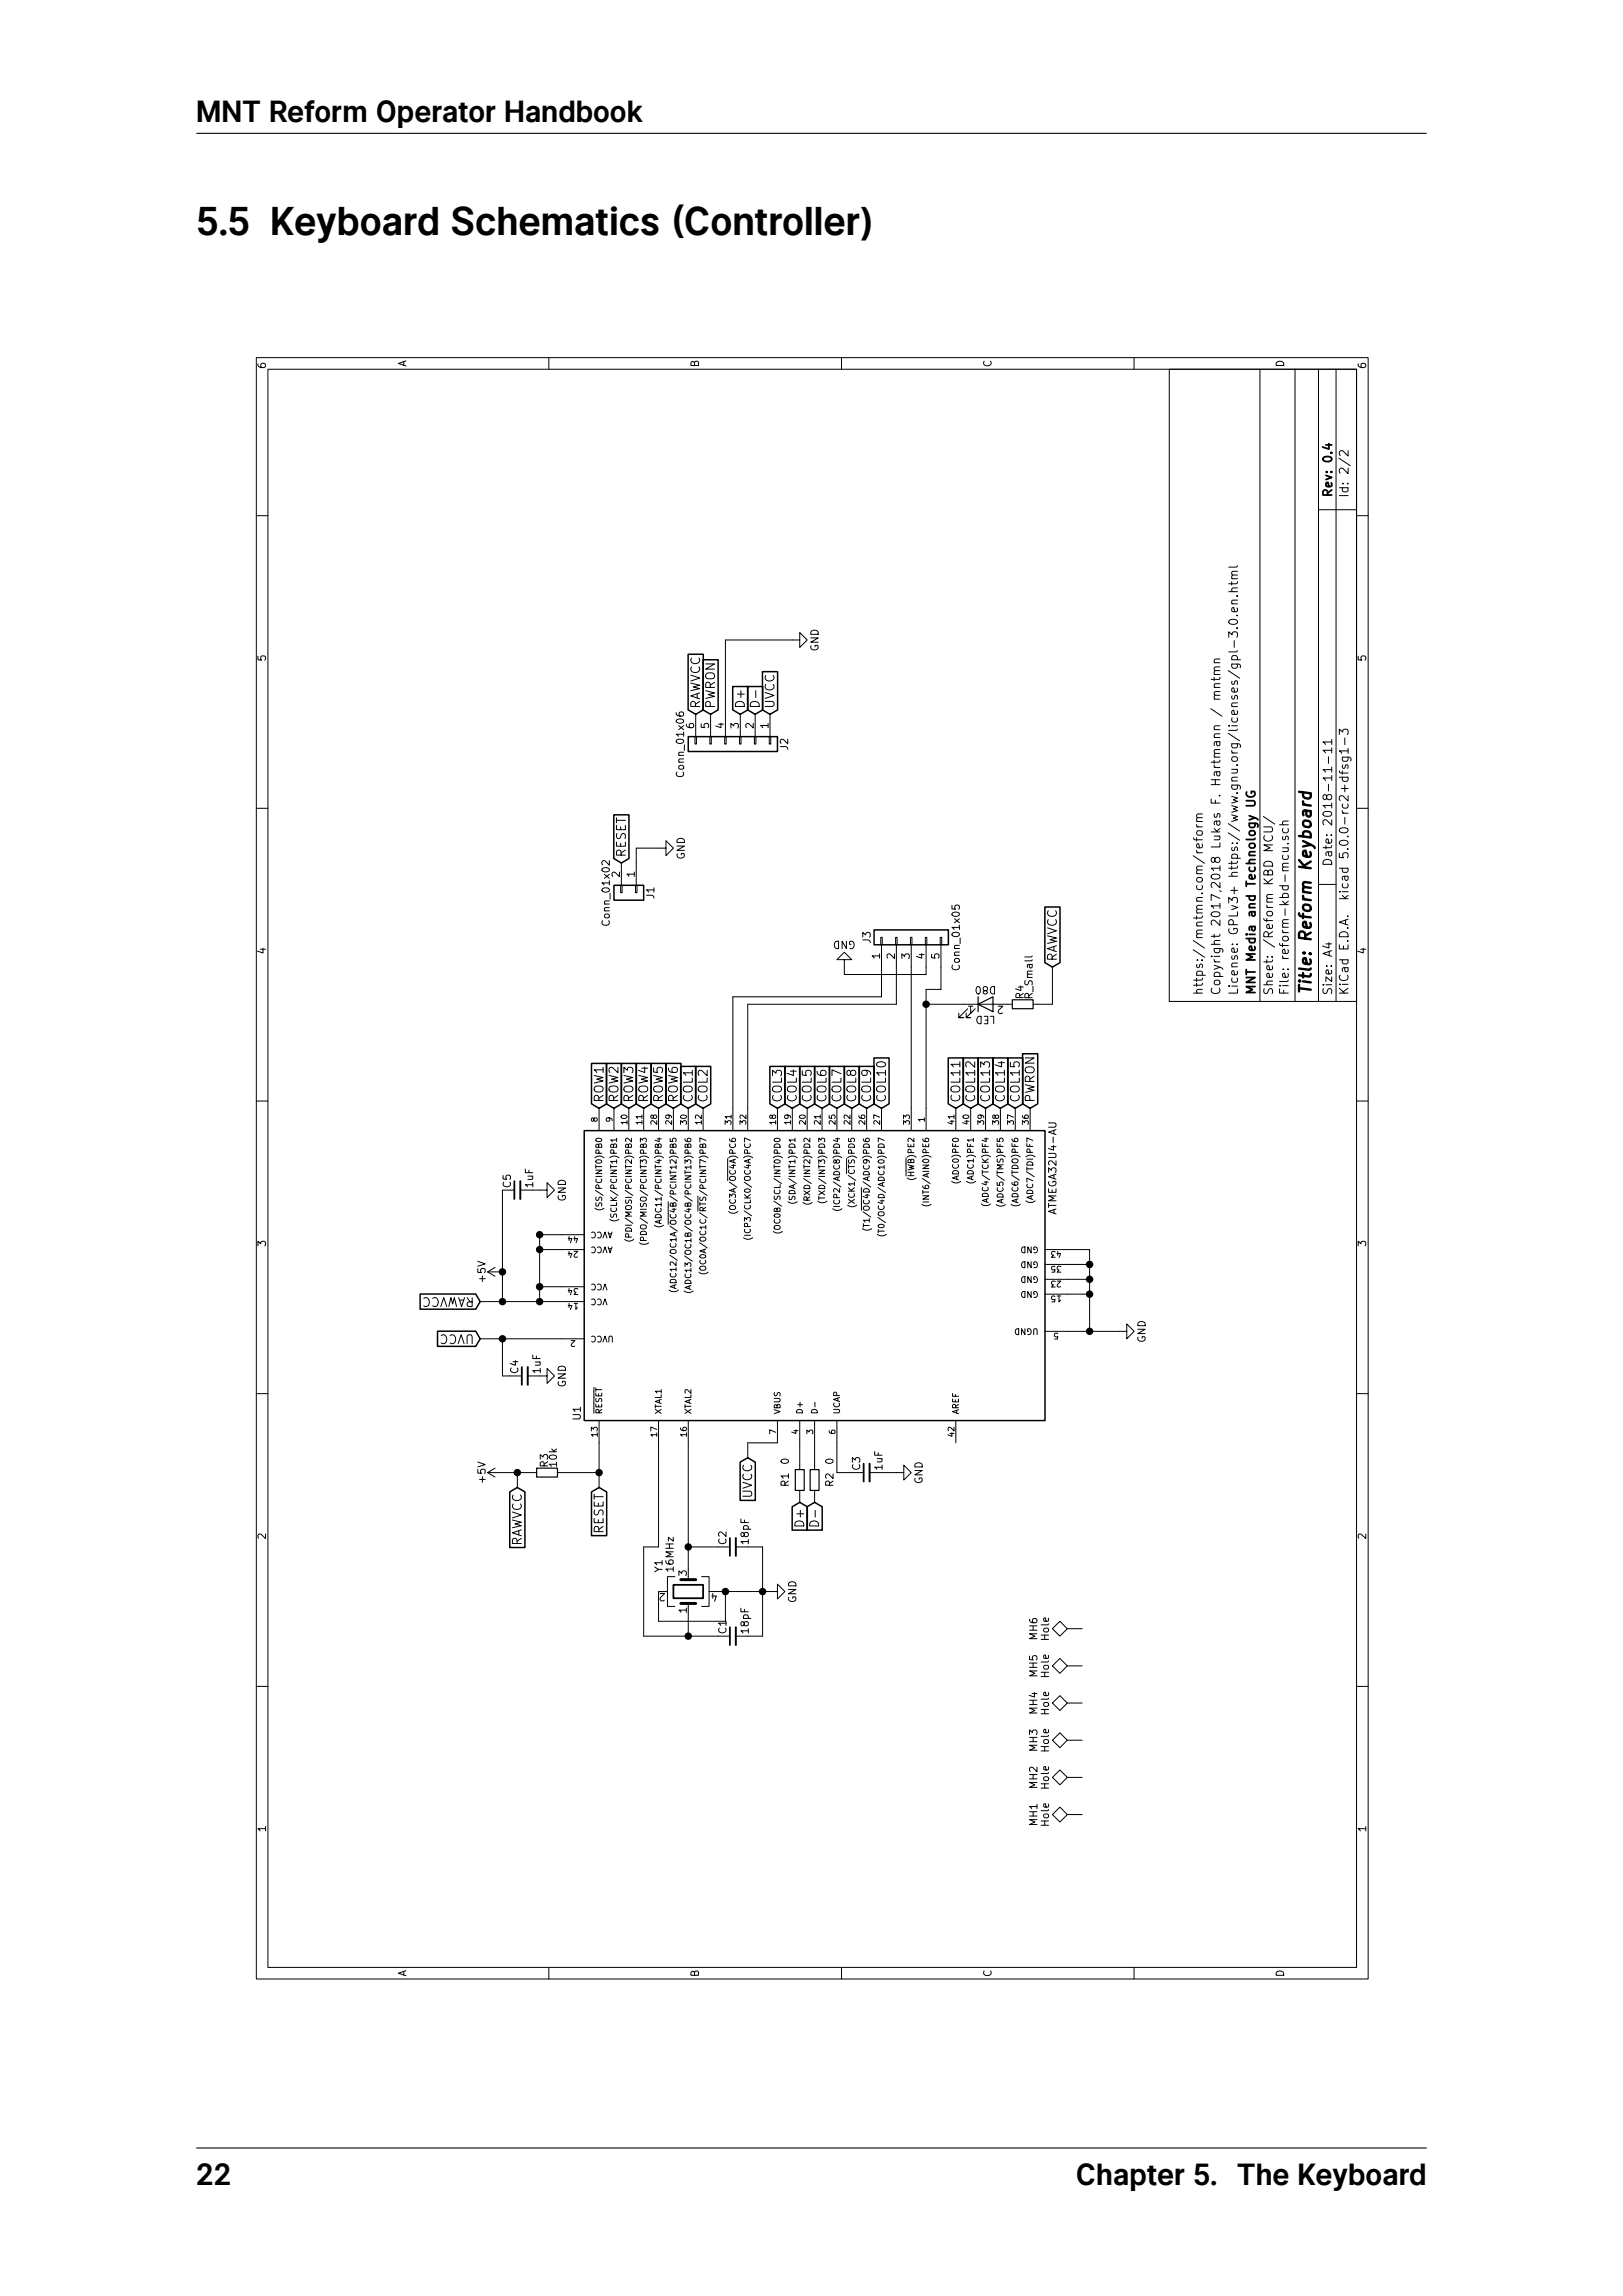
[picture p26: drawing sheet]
<svg xmlns="http://www.w3.org/2000/svg" width="210mm" height="297mm" viewBox="0 0 210 297" stroke-linecap="round" stroke-linejoin="round" font-family="sans-serif">
<defs><g id="words">
<text font-size="5.1" x="25.4" y="30.4">5.5 Keyboard Schematics (Controller)</text>
<g font-size="3.8">
<text x="25.4" y="15.7">MNT Reform Operator Handbook</text>
<text x="25.4" y="282.7">22</text>
<text x="139.2" y="282.7">Chapter 5. The Keyboard</text>
</g>
<text font-size="2.1" x="169.7" y="128.8" transform="rotate(-90 169.7 128.8)">Title: Reform Keyboard</text>
<g font-size="1.6">
<text x="172.4" y="64.4" transform="rotate(-90 172.4 64.4)">Rev: 0.4</text>
<text x="174.5" y="64.4" transform="rotate(-90 174.5 64.4)">Id: 2/2</text>
<text x="90.6" y="91.7" transform="rotate(-90 90.6 91.7)">RAWVCC</text>
<text x="92.5" y="91.7" transform="rotate(-90 92.5 91.7)">PWRON</text>
<text x="96.4" y="91.7" transform="rotate(-90 96.4 91.7)">D+</text>
<text x="100.2" y="91.7" transform="rotate(-90 100.2 91.7)">UVCC</text>
<text x="81" y="110.9" transform="rotate(-90 81 110.9)">RESET</text>
<text x="172.4" y="112.1" transform="rotate(-90 172.4 112.1)">Date: 2018-11-11</text>
<text x="136.8" y="124.4" transform="rotate(-90 136.8 124.4)">RAWVCC</text>
<text x="155.6" y="128.8" transform="rotate(-90 155.6 128.8)">https://mntmn.com/reform</text>
<text x="157.9" y="128.8" transform="rotate(-90 157.9 128.8)">Copyright 2017,2018 Lukas F. Hartmann / mntmn</text>
<text x="160.2" y="128.8" transform="rotate(-90 160.2 128.8)">License: GPLv3+ https://www.gnu.org/licenses/gpl-3.0.en.html</text>
<text x="162.4" y="128.8" transform="rotate(-90 162.4 128.8)">MNT Media and Technology UG</text>
<text x="164.7" y="128.8" transform="rotate(-90 164.7 128.8)">Sheet: /Reform KBD MCU/</text>
<text x="166.8" y="128.8" transform="rotate(-90 166.8 128.8)">File: reform-kbd-mcu.sch</text>
<text x="172.4" y="128.8" transform="rotate(-90 172.4 128.8)">Size: A4</text>
<text x="174.5" y="128.8" transform="rotate(-90 174.5 128.8)">KiCad E.D.A. kicad 5.0.0-rc2+dfsg1-3</text>
<text x="78.1" y="142.7" transform="rotate(-90 78.1 142.7)">ROW1</text>
<text x="80" y="142.7" transform="rotate(-90 80 142.7)">ROW2</text>
<text x="81.9" y="142.7" transform="rotate(-90 81.9 142.7)">ROW3</text>
<text x="83.9" y="142.7" transform="rotate(-90 83.9 142.7)">ROW4</text>
<text x="85.8" y="142.7" transform="rotate(-90 85.8 142.7)">ROW5</text>
<text x="87.7" y="142.7" transform="rotate(-90 87.7 142.7)">ROW6</text>
<text x="89.6" y="142.7" transform="rotate(-90 89.6 142.7)">COL1</text>
<text x="91.6" y="142.7" transform="rotate(-90 91.6 142.7)">COL2</text>
<text x="101.2" y="142.7" transform="rotate(-90 101.2 142.7)">COL3</text>
<text x="103.1" y="142.7" transform="rotate(-90 103.1 142.7)">COL4</text>
<text x="105" y="142.7" transform="rotate(-90 105 142.7)">COL5</text>
<text x="106.9" y="142.7" transform="rotate(-90 106.9 142.7)">COL6</text>
<text x="108.9" y="142.7" transform="rotate(-90 108.9 142.7)">COL7</text>
<text x="110.8" y="142.7" transform="rotate(-90 110.8 142.7)">COL8</text>
<text x="112.7" y="142.7" transform="rotate(-90 112.7 142.7)">COL9</text>
<text x="114.6" y="142.7" transform="rotate(-90 114.6 142.7)">COL10</text>
<text x="124.3" y="142.7" transform="rotate(-90 124.3 142.7)">COL11</text>
<text x="126.2" y="142.7" transform="rotate(-90 126.2 142.7)">COL12</text>
<text x="128.1" y="142.7" transform="rotate(-90 128.1 142.7)">COL13</text>
<text x="130" y="142.7" transform="rotate(-90 130 142.7)">COL14</text>
<text x="131.9" y="142.7" transform="rotate(-90 131.9 142.7)">COL15</text>
<text x="133.9" y="142.7" transform="rotate(-90 133.9 142.7)">PWRON</text>
<text x="61.4" y="167.8" transform="rotate(-180 61.4 167.8)">RAWVCC</text>
<text x="61.4" y="172.6" transform="rotate(-180 61.4 172.6)">UVCC</text>
<text x="97.3" y="193.8" transform="rotate(-90 97.3 193.8)">UVCC</text>
<text x="104.1" y="197.1" transform="rotate(-90 104.1 197.1)">D+</text>
<text x="67.5" y="200.3" transform="rotate(-90 67.5 200.3)">RAWVCC</text>
<text x="78.1" y="198.5" transform="rotate(-90 78.1 198.5)">RESET</text>
</g>
<g font-size="1.4">
<text x="34.4" y="47.8" transform="rotate(-90 34.4 47.8)">6</text>
<text x="52.6" y="47.5" transform="rotate(-90 52.6 47.5)">A</text>
<text x="90.4" y="47.5" transform="rotate(-90 90.4 47.5)">B</text>
<text x="128.3" y="47.5" transform="rotate(-90 128.3 47.5)">C</text>
<text x="166.1" y="47.5" transform="rotate(-90 166.1 47.5)">D</text>
<text x="176.8" y="47.8" transform="rotate(-90 176.8 47.8)">6</text>
<text x="34.4" y="85.6" transform="rotate(-90 34.4 85.6)">5</text>
<text x="176.8" y="85.6" transform="rotate(-90 176.8 85.6)">5</text>
<text x="34.4" y="123.5" transform="rotate(-90 34.4 123.5)">4</text>
<text x="176.8" y="123.5" transform="rotate(-90 176.8 123.5)">4</text>
<text x="34.4" y="161.4" transform="rotate(-90 34.4 161.4)">3</text>
<text x="176.8" y="161.4" transform="rotate(-90 176.8 161.4)">3</text>
<text x="34.4" y="199.2" transform="rotate(-90 34.4 199.2)">2</text>
<text x="176.8" y="199.2" transform="rotate(-90 176.8 199.2)">2</text>
<text x="34.4" y="237.1" transform="rotate(-90 34.4 237.1)">1</text>
<text x="176.8" y="237.1" transform="rotate(-90 176.8 237.1)">1</text>
<text x="52.6" y="255.7" transform="rotate(-90 52.6 255.7)">A</text>
<text x="90.4" y="255.7" transform="rotate(-90 90.4 255.7)">B</text>
<text x="128.3" y="255.7" transform="rotate(-90 128.3 255.7)">C</text>
<text x="166.1" y="255.7" transform="rotate(-90 166.1 255.7)">D</text>
</g>
<g font-size="1.3">
<text x="105.9" y="84.3" transform="rotate(-90 105.9 84.3)">GND</text>
<text x="89.8" y="94.2" transform="rotate(-90 89.8 94.2)">6</text>
<text x="91.7" y="94.2" transform="rotate(-90 91.7 94.2)">5</text>
<text x="93.7" y="94.2" transform="rotate(-90 93.7 94.2)">4</text>
<text x="95.6" y="94.2" transform="rotate(-90 95.6 94.2)">3</text>
<text x="97.5" y="94.2" transform="rotate(-90 97.5 94.2)">2</text>
<text x="99.4" y="94.2" transform="rotate(-90 99.4 94.2)">1</text>
<text x="88.5" y="100.2" transform="rotate(-90 88.5 100.2)">Conn_01x06</text>
<text x="102" y="97" transform="rotate(-90 102 97)">J2</text>
<text x="80.2" y="113.4" transform="rotate(-90 80.2 113.4)">2</text>
<text x="82.1" y="113.4" transform="rotate(-90 82.1 113.4)">1</text>
<text x="88.6" y="111.2" transform="rotate(-90 88.6 111.2)">GND</text>
<text x="78.9" y="119.4" transform="rotate(-90 78.9 119.4)">Conn_01x02</text>
<text x="84.7" y="116.2" transform="rotate(-90 84.7 116.2)">J1</text>
<text x="110.7" y="121.7" transform="rotate(-180 110.7 121.7)">GND</text>
<text x="112.7" y="122" transform="rotate(-90 112.7 122)">J3</text>
<text x="113.9" y="124" transform="rotate(-90 113.9 124)">1</text>
<text x="115.8" y="124" transform="rotate(-90 115.8 124)">2</text>
<text x="117.7" y="124" transform="rotate(-90 117.7 124)">3</text>
<text x="119.6" y="124" transform="rotate(-90 119.6 124)">4</text>
<text x="121.6" y="124" transform="rotate(-90 121.6 124)">5</text>
<text x="124.2" y="125.2" transform="rotate(-90 124.2 125.2)">Conn_01x05</text>
<text x="126" y="130.1" transform="rotate(-180 126 130.1)">1</text>
<text x="128.8" y="127.6" transform="rotate(-180 128.8 127.6)">D80</text>
<text x="128.8" y="131.4" transform="rotate(-180 128.8 131.4)">LED</text>
<text x="129.8" y="130.1" transform="rotate(-180 129.8 130.1)">2</text>
<text x="132.5" y="129.2" transform="rotate(-90 132.5 129.2)">R4</text>
<text x="133.6" y="129" transform="rotate(-90 133.6 129)">R_Small</text>
<text x="66.1" y="153.6" transform="rotate(-90 66.1 153.6)">C5</text>
<text x="69" y="153.6" transform="rotate(-90 69 153.6)">1uF</text>
<text x="73.2" y="155.4" transform="rotate(-90 73.2 155.4)">GND</text>
<text x="136.7" y="156.8" transform="rotate(-90 136.7 156.8)">ATMEGA32U4-AU</text>
<text x="62.8" y="165.7" transform="rotate(-90 62.8 165.7)">+5V</text>
<text x="148.2" y="173.7" transform="rotate(-90 148.2 173.7)">GND</text>
<text x="67.1" y="177.6" transform="rotate(-90 67.1 177.6)">C4</text>
<text x="70" y="177.6" transform="rotate(-90 70 177.6)">1uF</text>
<text x="73.2" y="179.5" transform="rotate(-90 73.2 179.5)">GND</text>
<text x="75.2" y="183.6" transform="rotate(-90 75.2 183.6)">U1</text>
<text x="62.8" y="191.7" transform="rotate(-90 62.8 191.7)">+5V</text>
<text x="70.9" y="189.8" transform="rotate(-90 70.9 189.8)">R3</text>
<text x="72.1" y="189.7" transform="rotate(-90 72.1 189.7)">10k</text>
<text x="102.1" y="189.4" transform="rotate(-90 102.1 189.4)">0</text>
<text x="107.8" y="189.4" transform="rotate(-90 107.8 189.4)">0</text>
<text x="111.3" y="190.1" transform="rotate(-90 111.3 190.1)">C3</text>
<text x="114.2" y="190.1" transform="rotate(-90 114.2 190.1)">1uF</text>
<text x="119.4" y="192" transform="rotate(-90 119.4 192)">GND</text>
<text x="102.1" y="192.3" transform="rotate(-90 102.1 192.3)">R1</text>
<text x="107.8" y="192.3" transform="rotate(-90 107.8 192.3)">R2</text>
<text x="85.7" y="203.4" transform="rotate(-90 85.7 203.4)">Y1</text>
<text x="87.2" y="203.2" transform="rotate(-90 87.2 203.2)">16MHz</text>
<text x="88.9" y="203.8" transform="rotate(-90 88.9 203.8)">3</text>
<text x="94" y="199.8" transform="rotate(-90 94 199.8)">C2</text>
<text x="96.9" y="199.7" transform="rotate(-90 96.9 199.7)">18pF</text>
<text x="86.1" y="206.1" transform="rotate(-180 86.1 206.1)">2</text>
<text x="88.9" y="208.6" transform="rotate(-90 88.9 208.6)">1</text>
<text x="92.8" y="206.1" transform="rotate(-180 92.8 206.1)">4</text>
<text x="103" y="207.4" transform="rotate(-90 103 207.4)">GND</text>
<text x="94" y="211.3" transform="rotate(-90 94 211.3)">C1</text>
<text x="96.9" y="211.2" transform="rotate(-90 96.9 211.2)">18pF</text>
<text x="134.2" y="212.1" transform="rotate(-90 134.2 212.1)">MH6</text>
<text x="135.7" y="212.1" transform="rotate(-90 135.7 212.1)">Hole</text>
<text x="134.2" y="221.7" transform="rotate(-90 134.2 221.7)">MH4</text>
<text x="134.2" y="216.9" transform="rotate(-90 134.2 216.9)">MH5</text>
<text x="135.7" y="221.7" transform="rotate(-90 135.7 221.7)">Hole</text>
<text x="135.7" y="216.9" transform="rotate(-90 135.7 216.9)">Hole</text>
<text x="134.2" y="226.5" transform="rotate(-90 134.2 226.5)">MH3</text>
<text x="135.7" y="226.5" transform="rotate(-90 135.7 226.5)">Hole</text>
<text x="134.2" y="231.3" transform="rotate(-90 134.2 231.3)">MH2</text>
<text x="135.7" y="231.4" transform="rotate(-90 135.7 231.4)">Hole</text>
<text x="134.2" y="236.1" transform="rotate(-90 134.2 236.1)">MH1</text>
<text x="135.7" y="236.2" transform="rotate(-90 135.7 236.2)">Hole</text>
</g>
<g font-size="1.1">
<text x="77.3" y="145.1" transform="rotate(-90 77.3 145.1)">8</text>
<text x="79.2" y="145.1" transform="rotate(-90 79.2 145.1)">9</text>
<text x="81.2" y="145.4" transform="rotate(-90 81.2 145.4)">10</text>
<text x="83.1" y="145.4" transform="rotate(-90 83.1 145.4)">11</text>
<text x="85" y="145.4" transform="rotate(-90 85 145.4)">28</text>
<text x="86.9" y="145.4" transform="rotate(-90 86.9 145.4)">29</text>
<text x="88.9" y="145.4" transform="rotate(-90 88.9 145.4)">30</text>
<text x="90.8" y="145.4" transform="rotate(-90 90.8 145.4)">12</text>
<text x="94.6" y="145.4" transform="rotate(-90 94.6 145.4)">31</text>
<text x="96.6" y="145.4" transform="rotate(-90 96.6 145.4)">32</text>
<text x="100.4" y="145.4" transform="rotate(-90 100.4 145.4)">18</text>
<text x="102.3" y="145.4" transform="rotate(-90 102.3 145.4)">19</text>
<text x="104.2" y="145.4" transform="rotate(-90 104.2 145.4)">20</text>
<text x="106.2" y="145.4" transform="rotate(-90 106.2 145.4)">21</text>
<text x="108.1" y="145.4" transform="rotate(-90 108.1 145.4)">25</text>
<text x="110" y="145.4" transform="rotate(-90 110 145.4)">22</text>
<text x="111.9" y="145.4" transform="rotate(-90 111.9 145.4)">26</text>
<text x="113.9" y="145.4" transform="rotate(-90 113.9 145.4)">27</text>
<text x="117.7" y="145.4" transform="rotate(-90 117.7 145.4)">33</text>
<text x="119.6" y="145.1" transform="rotate(-90 119.6 145.1)">1</text>
<text x="123.5" y="145.4" transform="rotate(-90 123.5 145.4)">41</text>
<text x="125.4" y="145.4" transform="rotate(-90 125.4 145.4)">40</text>
<text x="127.3" y="145.4" transform="rotate(-90 127.3 145.4)">39</text>
<text x="129.3" y="145.4" transform="rotate(-90 129.3 145.4)">38</text>
<text x="131.2" y="145.4" transform="rotate(-90 131.2 145.4)">37</text>
<text x="133.1" y="145.4" transform="rotate(-90 133.1 145.4)">36</text>
<text x="77.9" y="155.4" transform="rotate(-90 77.9 155.4)">(SS/PCINT0)PB0</text>
<text x="102.9" y="154.7" transform="rotate(-90 102.9 154.7)">(SDA/INT1)PD1</text>
<text x="104.8" y="154.7" transform="rotate(-90 104.8 154.7)">(RXD/INT2)PD2</text>
<text x="106.7" y="154.6" transform="rotate(-90 106.7 154.6)">(TXD/INT3)PD3</text>
<text x="108.7" y="155.4" transform="rotate(-90 108.7 155.4)">(ICP2/ADC8)PD4</text>
<text x="110.6" y="155.1" transform="rotate(-90 110.6 155.1)">(XCK1/CTS)PD5</text>
<text x="118.3" y="152.3" transform="rotate(-90 118.3 152.3)">(HWB)PE2</text>
<text x="120.2" y="154.8" transform="rotate(-90 120.2 154.8)">(INT6/AIN0)PE6</text>
<text x="124.1" y="152.6" transform="rotate(-90 124.1 152.6)">(ADC0)PF0</text>
<text x="126" y="152.6" transform="rotate(-90 126 152.6)">(ADC1)PF1</text>
<text x="127.9" y="155.1" transform="rotate(-90 127.9 155.1)">(ADC4/TCK)PF4</text>
<text x="129.8" y="155.2" transform="rotate(-90 129.8 155.2)">(ADC5/TMS)PF5</text>
<text x="131.8" y="155.2" transform="rotate(-90 131.8 155.2)">(ADC6/TDO)PF6</text>
<text x="133.7" y="154.6" transform="rotate(-90 133.7 154.6)">(ADC7/TDI)PF7</text>
<text x="74.7" y="161.8" transform="rotate(-180 74.7 161.8)">24</text>
<text x="74.7" y="159.9" transform="rotate(-180 74.7 159.9)">44</text>
<text x="79.4" y="161.3" transform="rotate(-180 79.4 161.3)">AVCC</text>
<text x="79.4" y="159.3" transform="rotate(-180 79.4 159.3)">AVCC</text>
<text x="79.8" y="156.9" transform="rotate(-90 79.8 156.9)">(SCLK/PCINT1)PB1</text>
<text x="81.7" y="158.8" transform="rotate(-90 81.7 158.8)">(PDI/MOSI/PCINT2)PB2</text>
<text x="83.7" y="159.3" transform="rotate(-90 83.7 159.3)">(PDO/MISO/PCINT3)PB3</text>
<text x="85.6" y="157.4" transform="rotate(-90 85.6 157.4)">(ADC11/PCINT4)PB4</text>
<text x="95.2" y="156.1" transform="rotate(-90 95.2 156.1)">(OC3A/OC4A)PC6</text>
<text x="97.1" y="158.6" transform="rotate(-90 97.1 158.6)">(ICP3/CLK0/OC4A)PC7</text>
<text x="101" y="157.9" transform="rotate(-90 101 157.9)">(OC0B/SCL/INT0)PD0</text>
<text x="112.5" y="157.6" transform="rotate(-90 112.5 157.6)">(T1/OC4D/ADC9)PD6</text>
<text x="114.4" y="158.2" transform="rotate(-90 114.4 158.2)">(T0/OC4D/ADC10)PD7</text>
<text x="134.4" y="161.3" transform="rotate(-180 134.4 161.3)">GND</text>
<text x="137.3" y="161.8" transform="rotate(-180 137.3 161.8)">43</text>
<text x="74.7" y="166.6" transform="rotate(-180 74.7 166.6)">34</text>
<text x="78.6" y="168" transform="rotate(-180 78.6 168)">VCC</text>
<text x="78.6" y="166.1" transform="rotate(-180 78.6 166.1)">VCC</text>
<text x="87.5" y="164.6" transform="rotate(-90 87.5 164.6)">(ADC12/OC1A/OC4B/PCINT12)PB5</text>
<text x="89.4" y="164.6" transform="rotate(-90 89.4 164.6)">(ADC13/OC1B/OC4B/PCINT13)PB6</text>
<text x="91.4" y="162.6" transform="rotate(-90 91.4 162.6)">(OC0A/OC1C/RTS/PCINT7)PB7</text>
<text x="134.4" y="165.1" transform="rotate(-180 134.4 165.1)">GND</text>
<text x="134.4" y="167" transform="rotate(-180 134.4 167)">GND</text>
<text x="134.4" y="163.2" transform="rotate(-180 134.4 163.2)">GND</text>
<text x="137.3" y="165.7" transform="rotate(-180 137.3 165.7)">23</text>
<text x="137.3" y="167.6" transform="rotate(-180 137.3 167.6)">15</text>
<text x="137.3" y="163.8" transform="rotate(-180 137.3 163.8)">35</text>
<text x="74.4" y="173.4" transform="rotate(-180 74.4 173.4)">2</text>
<text x="74.7" y="168.6" transform="rotate(-180 74.7 168.6)">14</text>
<text x="79.4" y="172.8" transform="rotate(-180 79.4 172.8)">UVCC</text>
<text x="134.4" y="171.8" transform="rotate(-180 134.4 171.8)">UGND</text>
<text x="136.9" y="172.4" transform="rotate(-180 136.9 172.4)">5</text>
<text x="77.3" y="185.8" transform="rotate(-90 77.3 185.8)">13</text>
<text x="77.9" y="183" transform="rotate(-90 77.9 183)">RESET</text>
<text x="85" y="185.8" transform="rotate(-90 85 185.8)">17</text>
<text x="85.6" y="183" transform="rotate(-90 85.6 183)">XTAL1</text>
<text x="88.9" y="185.8" transform="rotate(-90 88.9 185.8)">16</text>
<text x="89.4" y="183" transform="rotate(-90 89.4 183)">XTAL2</text>
<text x="100.4" y="185.5" transform="rotate(-90 100.4 185.5)">7</text>
<text x="101" y="183" transform="rotate(-90 101 183)">VBUS</text>
<text x="103.3" y="185.5" transform="rotate(-90 103.3 185.5)">4</text>
<text x="103.9" y="183" transform="rotate(-90 103.9 183)">D+</text>
<text x="105.2" y="185.5" transform="rotate(-90 105.2 185.5)">3</text>
<text x="108.1" y="185.5" transform="rotate(-90 108.1 185.5)">6</text>
<text x="108.7" y="183" transform="rotate(-90 108.7 183)">UCAP</text>
<text x="123.5" y="185.8" transform="rotate(-90 123.5 185.8)">42</text>
<text x="124.1" y="183" transform="rotate(-90 124.1 183)">AREF</text>
</g>
</g></defs>
<path d="M25.4 17.2h159.2M25.4 277.9h159.2" fill="none" stroke="#000" stroke-width=".14"/>
<g fill="none" stroke="#000" stroke-width=".13">
<path d="M33.2 46.3h143.8v209.7h-143.8zM34.7 47.8h140.8v206.7h-140.8zM71 46.3v1.5M108.9 46.3v1.5M146.7 46.3v1.5M151.3 47.8h24.2v81.7h-24.2zM163 47.8v81.7M167.6 47.8v81.7M170.6 47.8v81.7M172.9 47.8v81.7M173.2 59.3l1.5 .9M174.4 58.3v.7l-.6-.7a.3 .3 0 0 0-.5 .2v.3l.1 .1"/>
<path d="M33.2 66.7h1.5M159 76.5h1.1M159.4 78.1h.7M159.4 75.2v.5M159.4 74.9h.7M160 79.6h.1M160 77.1h.1M160.1 78.7v.3l-.1 .1h-.6v-.4l.2-.1 .2 .5M160.1 77.6l-.7 .1v.3l.1 .1M160.1 76.1h-.6a.28 .28 0 0 0 0 .4M160.1 75.2l-.1 .3h-1M160.1 74.4h-.6a.28 .28 0 0 0 0 .5"/>
<path d="M160.1 73.9l-.7 .1v.2l.1 .2M160.1 73.2l-.1 .2h-1M170.6 65.9h4.9M175.5 66.7h1.5M87.5 92.2l.1 .3a.66 .66 0 0 0 .9 0l-.1-.4h-.4l-.1 .4 .2 .1M89.9 95.3h.2v.9h-.2zM90 92.4v2.9M91.8 95.3h.2v.9h-.2zM91.9 92.4v2.9M93.8 95.3h.2v.9h-.2zM95.7 95.3h.2v.9h-.2zM95.8 92.4v2.9"/>
<path d="M97.1 90.9a.66 .66 0 0 1 1.1 .2v.3h-1.1zM97.6 95.3h.2v.9h-.2zM97.7 92.4v2.9M97.8 89.3v.9M99.5 95.3h.2v.9h-.2zM99.6 92.4v2.9M103.5 82.8v.9l.9-.9-.9-1v1h-9.6v12.5M156.7 91.7l1.4 1M157.1 90.4h.8M157.1 88.9h.8M157.1 87.6v.5M157.1 87.2h.8"/>
<path d="M157.1 85.7h.8M157.9 89.9h-.6a.3 .3 0 0 0-.1 .5M157.9 89.5h-.7l-.1 .3 .2 .1M157.9 88.4l-.7 .1-.1 .2 .1 .2M157.9 87.6l-.2 .3h-1M157.9 86.7h-.6a.3 .3 0 0 0-.1 .5M157.9 86.3h-.6a.26 .26 0 0 0-.2 .2 .26 .26 0 0 0 .2 .2M157.9 85.2l-.7 .1-.1 .3 .1 .1M159 82.4v-.7l.4 .4 .1-.3h.5l.1 .1-.1 .5M159 80.3a.76 .76 0 0 1 1.1 .1 .61 .61 0 0 1-.5 .4 .61 .61 0 0 1-.6-.2zM159.4 85.3v-.3l.2-.2 .4 .1 .1 .1v.3M159.7 82.9v.8"/>
<path d="M160 81.2h.1M160.1 84.2l-.1 .1h-1M171.9 97.9v.8M172.3 99.6h-1.1l.3 .3M172.3 97.1h-1.1l.3 .3M172.3 96h-1.1l.3 .3M172.3 95.7v.6M172.3 96.7v.7M172.3 99.2v.7M173.3 99.7l.1 .2 .1 .1h.9M173.3 95v-.7l.4 .4 .1-.3h.5l.1 .1-.1 .5M173.7 97.9h.9l.2 .3v.2"/>
<path d="M173.7 99.7v.5M173.7 99a.28 .28 0 0 0 .1 .4l.2-.1 .1-.3 .1-.1 .2 .2v.3M173.7 97.9v.4l.2 .2 .5-.1v-.5M174 95.5v.8M174.4 97.1h-1.1l.3 .4M174.4 96.8v.7M33.2 104.6h1.5M78.8 111.3v.6l-.5-.5-.1-.1-.3 .2 .1 .4M80.3 114.5h.2v1h-.2zM80.4 111.6v2.9M82.2 114.5h.2v1h-.2zM86.2 109.7v1l.9-1-.9-1v1h-3.9v4.8"/>
<path d="M123.2 117.1v.5h.4l-.1-.1 .1-.3 .1-.1h.3l.1 .2-.1 .3M154.4 108.4l.1 .2h.1h1M154.8 110l.1 .3h.1M154.8 106.6l.1 .3 .1 .1M154.8 110.3h.8M154.8 108.4v.4M154.8 107h.8M154.8 106.3h.8M154.9 107.5h.6l.1 .2-.1 .3h-.6l-.1-.2zM155.5 109.2l.1 .3-.2 .2-.5-.1v-.4l.2-.1 .1 .6M155.6 105.8h-.6a.3 .3 0 0 0-.1 .5M155.6 105.3h-.6a.26 .26 0 0 0-.2 .2 .26 .26 0 0 0 .2 .3"/>
<path d="M163.5 105.6l1.4 1M163.5 107h.9l.3 .2v.2l-.3 .2h-.9M163.6 108.1a.46 .46 0 0 0 0 .6 .46 .46 0 0 0 .6 .1 .44 .44 0 0 0 .4-.2 .44 .44 0 0 0 0-.5M164.7 109.3h-1.2l.8 .4-.8 .3h1.2M165.6 106.7h1.1M165.9 109.7h.8M166 110.6l-.1 .4 .3 .2 .4-.1 .1-.1-.1-.4M166 108.2l-.1 .3 .2 .1h.2l.1-.4h.2v.4M166 107.2l-.1 .3 .3 .2h.4l.1-.2-.1-.3M166.6 109.7l.1 .1-.1 .3-.7 .1M166.6 109.1h.1M166.7 106.2l-.7 .1-.1 .2 .1 .2"/>
<path d="M170.6 114.4h2.3M173.3 100.5h1.1M173.7 100.5v.4l.2 .2 .4-.1 .1-.1v-.4M175.5 104.6h1.5M114 121.3h.2v.9h-.2zM114.1 122.2v6.7h-19.3v17.4M115.9 121.3h.2v.9h-.2zM116 122.2v7.7h-19.3v16.4M117.8 121.3h.2v.9h-.2zM117.9 122.2v24.1M119.7 121.3h.2v.9h-.2zM119.8 122.2v3.9h-10.6v-2h-.9l.9-.9 1 .9h-1"/>
<path d="M119.8 129.9h11.2M121.7 121.3h.1v.9h-.1zM121.8 122.2v5.8h-2v18.3M125.2 130.5l-1.1 1.1h.5h-.5v-.5M126.2 130.5l-1.2 1.1h.6h-.6v-.5M136.2 125.1v4.8h-2.5M171.6 122.1h.7M171.9 121.9v.7l-.8-.2M33.2 142.4h1.5M65 153.9v14.5M67.3 153.9h3.5v-.9l.9 .9-.9 1v-1M75.6 159.7h-5.8v8.7"/>
<path d="M77 156.3a.91 .91 0 0 0 1.2 0M77.1 155.6l.1 .4a.32 .32 0 0 0 .4-.4l.2 .1v.3M77.5 143.4v2.9M78.9 157.7a.91 .91 0 0 0 1.2 0M79.1 157v.4a.32 .32 0 0 0 .4-.3h.2v.4M79.4 143.4v2.9M81 158.9a.41 .41 0 0 1 .5-.1 .41 .41 0 0 1 .2 .5h-.8zM81.4 143.4v2.9M82.9 159.4a.42 .42 0 0 1 .5-.1 .42 .42 0 0 1 .2 .4h-.7zM83.3 143.4v2.9M84.7 158.5a.91 .91 0 0 0 1.1 0M85.2 143.4v2.9"/>
<path d="M85.3 157.9v.3M85.6 157.8l-.8 .2 .8 .3M87.1 143.4v2.9M89.1 143.4v2.9M91 143.4v2.9M94.3 156.7a.85 .85 0 0 0 1.2 0M94.5 156l.4-.1a.27 .27 0 0 1 .3 .4l-.1 .1-.4 .1a.26 .26 0 0 1-.3-.2 .26 .26 0 0 1 .1-.3zM96.3 159.8h.8M96.4 159a.35 .35 0 0 0 .3 .5 .35 .35 0 0 0 .4-.5h-.1M100.1 159.3a.91 .91 0 0 0 1.1 0M100.2 158.6l.2-.1 .4 .1 .1 .3-.1 .1h-.5l-.1-.1zM100.2 157.8a.35 .35 0 0 0 .3 .4 .35 .35 0 0 0 .4-.4"/>
<path d="M100.6 143.4v2.9M102 155.4a.91 .91 0 0 0 1.2 0M102.1 154.8l.1 .4h.2l.1-.4h.2l.2 .1-.1 .3M102.5 143.4v2.9M103.9 155.5a.85 .85 0 0 0 1.2 0M104.4 155.3v-.4h-.3l-.1 .4h.8M104.4 143.4v2.9M104.8 154.8l-.4 .3M105.8 155.4a.91 .91 0 0 0 1.2 0M105.9 154.8v.4M105.9 155h.8M106.4 143.4v2.9"/>
<path d="M107.7 156.4a.85 .85 0 0 0 1.2 0M107.9 156.1h.7M107.9 155.3a.35 .35 0 0 0 .3 .4 .35 .35 0 0 0 .4-.4M108.3 143.4v2.9M109.7 155.9a.91 .91 0 0 0 1.1 0M109.8 155.2l.8 .5M110.2 143.4v2.9M110.6 155.2l-.8 .5M111.6 158.9a.91 .91 0 0 0 1.2 0M111.7 158.3v.4M111.7 158.5h.8M112.1 143.4v2.9"/>
<path d="M112.5 157.9h-.8l.2 .2M112.5 157.6v.5M113.5 159.7a.91 .91 0 0 0 1.2 0M113.6 159v.5M113.6 159.3h.8M113.7 158.4a.38 .38 0 0 1 .4-.1 .38 .38 0 0 1 .3 .4 .45 .45 0 0 1-.8-.1zM114.1 143.4v2.9M119.3 155.8a.91 .91 0 0 0 1.2 0M119.4 155.5h.8M123.1 152.8a.91 .91 0 0 0 1.2 0M123.7 143.4v2.9M125.1 152.8a.91 .91 0 0 0 1.1 0"/>
<path d="M125.6 143.4v2.9M127 155.7a.91 .91 0 0 0 1.2 0M127.5 143.4v2.9M127.6 155.1v.4M127.9 155l-.8 .3 .8 .2M128.9 155.8a.91 .91 0 0 0 1.2 0M129.4 143.4v2.9M129.6 155.2v.3M129.8 155.1l-.8 .3 .8 .2M130.8 155.8a.91 .91 0 0 0 1.2 0M131.4 143.4v2.9M131.5 155.2v.3"/>
<path d="M131.7 155.1l-.8 .2 .8 .3M132.8 155.3a.91 .91 0 0 0 1.1 0M133.3 143.4v2.9M133.4 154.7v.4M133.6 154.6l-.7 .3 .7 .3M175.5 142.4h1.5M62.1 173.2h13.5M62.1 168.4h13.5M63.1 164.5l1 .6M63.1 164.5h1.9M64.1 163.9l-1 .6M65 173.2v4.8h1"/>
<path d="M68.3 178h2.5v-1l.9 1-.9 .9v-.9M69.8 161.6h5.8M69.8 166.4h5.8M80.8 160.3a.85 .85 0 0 0 1.2 0M81.3 160v-.3l-.3-.1-.1 .4h.8M82.7 160.8a.91 .91 0 0 0 1.2 0M83.3 160.5l-.1-.4h-.3v.4h.7M86.6 166.9a.91 .91 0 0 0 1.2 0M86.8 164.7a.35 .35 0 0 0 0 .5 .35 .35 0 0 0 .5 0l.2-.3-.1-.2M86.8 165.5a.42 .42 0 0 1 .5 0 .42 .42 0 0 1 .2 .4h-.8zM87.2 166.3v.3M87.5 166.2l-.8 .2 .8 .3"/>
<path d="M88.5 167a.91 .91 0 0 0 1.2 0M88.7 164.8a.36 .36 0 0 0 .3 .5 .36 .36 0 0 0 .4-.4l-.1-.1M88.7 165.7a.41 .41 0 0 1 .5-.1 .41 .41 0 0 1 .2 .4h-.8zM89.2 166.4v.3M89.4 166.3l-.8 .2 .8 .3M90.4 164.6a.91 .91 0 0 0 1.2 0M90.6 163a.35 .35 0 0 0 .3 .5 .35 .35 0 0 0 .3-.5M90.7 163.8h.4l.2 .2-.1 .3h-.4a.27 .27 0 0 1-.2-.2 .27 .27 0 0 1 .1-.3zM96.2 160.1a.91 .91 0 0 0 1.2 0M135.2 172.2h10.6v-.9l1 .9-1 1v-1M135.2 165.5h5.8M135.2 161.6h5.8v10.6"/>
<path d="M135.2 167.4h5.8M135.2 163.6h5.8M33.2 180.3h1.5M63.1 190.5h6.3M63.1 190.5l1 .6M64.1 189.9l-1 .6M66.9 190.5v1.9M72.1 190.5h5.4M77.5 183.8v8.6M85.2 183.8v16.3h-1.9v11.5h9.6M89.1 183.8v19.2M100.6 183.8v2.8h-3.9v2"/>
<path d="M103.5 183.8v6.3M103.5 192.8v1.5M104.9 196.9a.61 .61 0 0 1 .7-.1 .61 .61 0 0 1 .3 .6h-1.1v-.3zM105.1 182.4a.41 .41 0 0 1 .4-.1 .41 .41 0 0 1 .2 .5h-.7zM105.4 183.8v6.3M105.4 192.8v1.5M105.4 181.4v.6M105.5 195.4v.8M108.3 183.8v6.7h1.9M112.5 190.5h4.4v-1l1 1-1 1v-1M123.7 183.8v2.8M175.5 180.3h1.5"/>
<path d="M33.2 218.1h1.5M85.2 205.9v3.8h8.7v-3.8M87.3 204h-.9v3.8h.9M89.1 200.1h3.8M89.1 204v.3M89.1 207.4v.4M89.1 208.8v2.8M90.8 204h.9v3.8h-.9M92.9 205.9h7.7v-1l1 1-1 .9v-.9M95.2 200.1h3.5v11.5h-3.5M136.2 215.5l.9-1 1 1-1 1zM137.1 219.3l1 1-1 1-.9-1z"/>
<path d="M137.1 209.7l1 1-1 .9-.9-.9zM138.1 215.5h1.9M138.1 210.7h1.9M175.5 218.1h1.5M136.2 225.1l.9-1 1 1-1 1zM137.1 233.8l1 .9-1 1-.9-1zM137.1 229l1 .9-1 1-.9-1zM138.1 234.7h1.9M138.1 229.9h1.9M138.1 225.1h1.9M138.1 220.3h1.9M71 254.5v1.5"/>
<path d="M108.9 254.5v1.5M146.7 254.5v1.5"/>
</g>
<path d="M171.6 57.6h.7M171.9 57.4v.7l-.8-.3M161.3 103.6h.9l.2 .2v.2l-.2 .2h-.9M161.3 102.4a.56 .56 0 0 0 .4 .7 .56 .56 0 0 0 .7-.4l-.1-.3h-.4v.2M66.6 152.8v2.3M67.5 176.8v2.3M94.4 199v2.3M111.8 189.3v2.3M87.1 205h3.9v1.7h-3.9zM94.4 210.5v2.3" fill="none" stroke="#000" stroke-width=".23"/>
<path d="M168.1 102.4l1.5 .2M168.6 103.7a.41 .41 0 0 0 .3 .4M168.6 104.1l1 .1M168.7 102.5a.52 .52 0 0 0 .2 .7h.6l.1-.1-.1-.5" fill="none" stroke="#000" stroke-width=".31"/>
<path d="M67.3 152.8v2.3M68.3 176.8v2.3M95.2 199v2.3M112.5 189.3v2.3M95.2 210.5v2.3" fill="none" stroke="#000" stroke-width=".25"/>
<g fill="none" stroke="#000" stroke-width=".19">
<path d="M89 84.6h2v7.2l-1 .6-1-.6zM89.1 95.3h11.5v1.9h-11.5zM91 85.3h1.9v6.5l-1 .6-.9-.6zM94.8 88.8h2v3l-1 .6-1-.6zM96.7 88.8h2v3l-1 .6-1-.6zM98.7 86.9h1.9v4.9l-1 .6-.9-.6zM79.4 105.4h2v5.7l-1 .5-1-.5zM79.4 114.5h3.9v1.9h-3.9zM135.2 117.3h2v7.2l-1 .6-1-.6zM76.5 137.6h2v5.2l-1 .6-1-.6zM78.5 137.6h1.9v5.2l-1 .6-.9-.6zM80.4 137.6h1.9v5.2l-.9 .6-1-.6z"/>
<path d="M82.3 137.6h2v5.2l-1 .6-1-.6zM84.2 137.6h2v5.2l-1 .6-1-.6zM86.2 137.6h1.9v5.2l-1 .6-.9-.6zM88.1 137.9h1.9v4.9l-.9 .6-1-.6zM90 137.9h2v4.9l-1 .6-1-.6zM99.6 137.9h2v4.9l-1 .6-1-.6zM101.5 137.9h2v4.9l-1 .6-1-.6zM103.5 137.9h1.9v4.9l-1 .6-.9-.6zM105.4 137.9h1.9v4.9l-.9 .6-1-.6zM107.3 137.9h2v4.9l-1 .6-1-.6zM109.2 137.9h2v4.9l-1 .6-1-.6zM111.2 137.9h1.9v4.9l-1 .6-.9-.6z"/>
<path d="M113.1 136.8h1.9v6l-.9 .6-1-.6zM113.1 120.3h9.6v1.9h-9.6zM122.7 136.8h2v6l-1 .6-1-.6zM124.6 136.8h2v6l-1 .6-1-.6zM126.5 136.8h2v6l-1 .6-1-.6zM128.5 136.8h1.9v6l-1 .6-.9-.6zM130.4 136.8h1.9v6l-.9 .6-1-.6zM132.3 136.3h2v6.5l-1 .6-1-.6zM75.6 146.3h59.6v37.5h-59.6zM54.4 167.4h7.2l.5 1-.5 1h-7.2zM56.6 172.2h5l.5 1-.5 1h-5zM66 193l.9-.6 1 .6v7.2h-1.9z"/>
<path d="M76.5 193l1-.6 1 .6v5.6h-2zM95.8 189.1l.9-.5 1 .5v5h-1.9zM102.5 194.9l1-.6 1 .6v3h-2zM104.4 194.9l1-.6 1 .6v3h-2z"/>
</g>
<path d="M126.6 129.9l1.9-1v2zM126.6 128.9v2M131 129.3h2.7v1.2h-2.7zM69.4 189.9h2.7v1.2h-2.7zM102.9 190.1h1.2v2.7h-1.2zM104.8 190.1h1.2v2.7h-1.2z" fill="none" stroke="#000" stroke-width=".15"/>
<path d="M88.1 207.4h1.9M88.1 204.3h1.9" fill="none" stroke="#000" stroke-width=".38"/>
<g fill="#000" stroke="#000" stroke-width=".19">
<circle cx="119.8" cy="129.9" r=".38"/>
<circle cx="69.8" cy="159.7" r=".38"/>
<circle cx="65" cy="168.4" r=".38"/>
<circle cx="65" cy="173.2" r=".38"/>
<circle cx="65" cy="164.5" r=".38"/>
<circle cx="69.8" cy="166.4" r=".38"/>
<circle cx="69.8" cy="161.6" r=".38"/>
<circle cx="69.8" cy="168.4" r=".38"/>
<circle cx="141" cy="163.6" r=".38"/>
<circle cx="141" cy="165.5" r=".38"/>
<circle cx="141" cy="167.4" r=".38"/>
<circle cx="141" cy="172.2" r=".38"/>
<circle cx="66.9" cy="190.5" r=".38"/>
<circle cx="77.5" cy="190.5" r=".38"/>
<circle cx="89.1" cy="211.6" r=".38"/>
<circle cx="89.1" cy="200.1" r=".38"/>
<circle cx="93.9" cy="205.9" r=".38"/>
<circle cx="98.7" cy="205.9" r=".38"/>
</g>
<use href="#words"/>
</svg>
